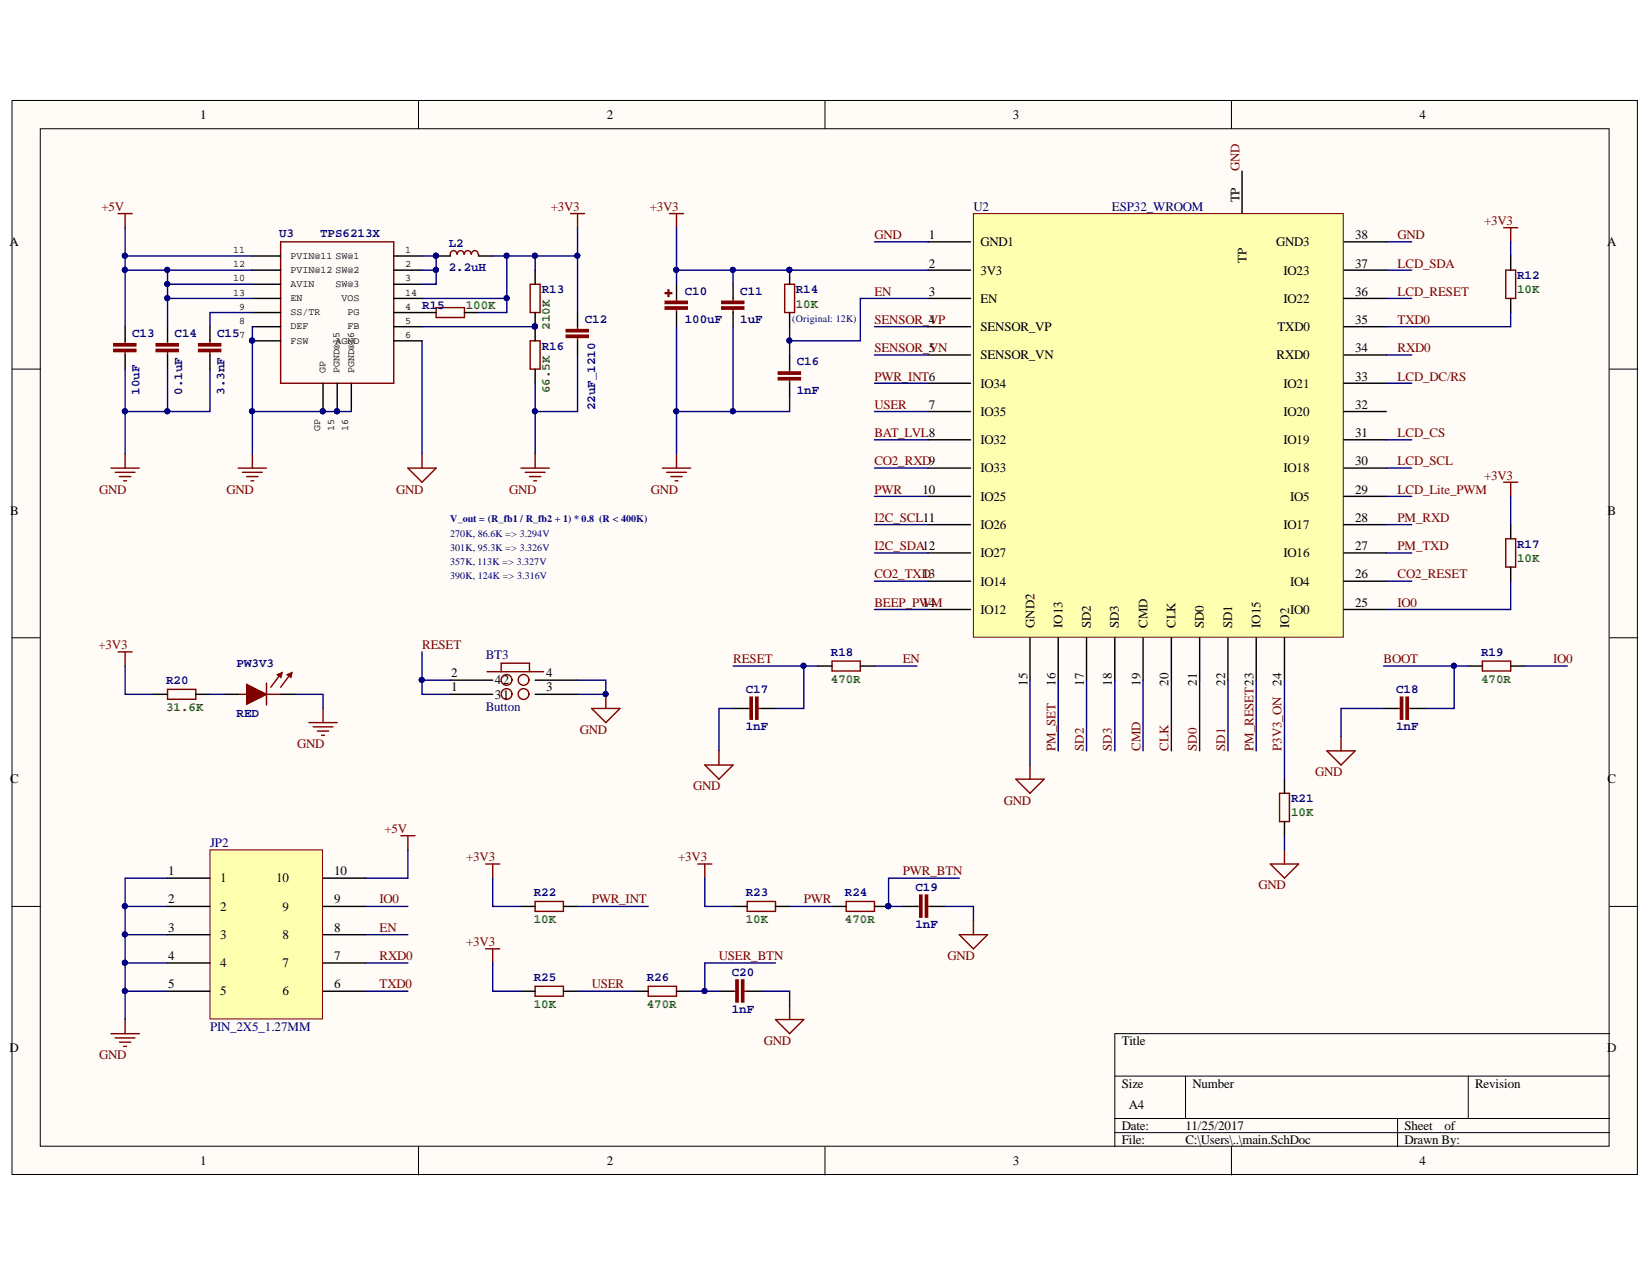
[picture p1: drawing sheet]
<svg xmlns="http://www.w3.org/2000/svg" width="279mm" height="216mm" viewBox="0 0 279 216" stroke-linecap="round" stroke-linejoin="round" font-family="sans-serif">
<defs><g id="words">
<g font-size="2.2">
<text x="33.8" y="20.1">1</text>
<text x="102.6" y="20.1">2</text>
<text x="171.3" y="20.1">3</text>
<text x="240.1" y="20.1">4</text>
<text x="209.6" y="34.2" transform="rotate(-90 209.6 34.2)">TP</text>
<text x="1.6" y="41.6">A</text>
<text x="157.1" y="40.4">1</text>
<text x="165.8" y="41.6">GND1</text>
<text x="215.8" y="41.6">GND3</text>
<text x="229.2" y="40.4">38</text>
<text x="271.8" y="41.6">A</text>
<text x="157.1" y="45.2">2</text>
<text x="165.8" y="46.4">3V3</text>
<text x="210.8" y="44.4" transform="rotate(-90 210.8 44.4)">TP</text>
<text x="217.1" y="46.4">IO23</text>
<text x="229.2" y="45.2">37</text>
<text x="157.1" y="50">3</text>
<text x="165.8" y="51.2">EN</text>
<text x="217.1" y="51.2">IO22</text>
<text x="229.2" y="50">36</text>
<text x="157.1" y="54.8">4</text>
<text x="157.1" y="59.5">5</text>
<text x="165.8" y="56">SENSOR_VP</text>
<text x="216.1" y="56">TXD0</text>
<text x="229.2" y="54.8">35</text>
<text x="229.2" y="59.5">34</text>
<text x="165.8" y="60.7">SENSOR_VN</text>
<text x="165.8" y="65.5">IO34</text>
<text x="215.9" y="60.7">RXD0</text>
<text x="217.1" y="65.5">IO21</text>
<text x="229.2" y="64.4">33</text>
<text x="157.1" y="69.1">7</text>
<text x="165.8" y="70.3">IO35</text>
<text x="217.1" y="70.3">IO20</text>
<text x="229.2" y="69.1">32</text>
<text x="165.8" y="75.1">IO32</text>
<text x="217.1" y="75.1">IO19</text>
<text x="229.2" y="73.9">31</text>
<text x="156" y="83.5">10</text>
<text x="165.8" y="79.8">IO33</text>
<text x="217.1" y="79.8">IO18</text>
<text x="229.2" y="78.6">30</text>
<text x="229.2" y="83.5">29</text>
<text x="1.7" y="87">B</text>
<text x="165.8" y="84.7">IO25</text>
<text x="165.8" y="89.4">IO26</text>
<text x="217.1" y="89.4">IO17</text>
<text x="218.2" y="84.7">IO5</text>
<text x="229.2" y="88.2">28</text>
<text x="271.9" y="87">B</text>
<text x="165.8" y="94.2">IO27</text>
<text x="217.1" y="94.2">IO16</text>
<text x="229.2" y="93">27</text>
<text x="156" y="97.8">13</text>
<text x="165.8" y="99">IO14</text>
<text x="218.2" y="99">IO4</text>
<text x="229.2" y="97.8">26</text>
<text x="156" y="102.6">14</text>
<text x="165.8" y="103.8">IO12</text>
<text x="175" y="106.1" transform="rotate(-90 175 106.1)">GND2</text>
<text x="179.7" y="106.1" transform="rotate(-90 179.7 106.1)">IO13</text>
<text x="184.5" y="106.1" transform="rotate(-90 184.5 106.1)">SD2</text>
<text x="189.2" y="106.1" transform="rotate(-90 189.2 106.1)">SD3</text>
<text x="194.1" y="106.1" transform="rotate(-90 194.1 106.1)">CMD</text>
<text x="198.8" y="106.1" transform="rotate(-90 198.8 106.1)">CLK</text>
<text x="203.6" y="106.1" transform="rotate(-90 203.6 106.1)">SD0</text>
<text x="208.4" y="106.1" transform="rotate(-90 208.4 106.1)">SD1</text>
<text x="213.2" y="106.1" transform="rotate(-90 213.2 106.1)">IO15</text>
<text x="218" y="106.1" transform="rotate(-90 218 106.1)">IO2</text>
<text x="218.2" y="103.8">IO0</text>
<text x="229.2" y="102.6">25</text>
<text x="76.3" y="114.5">2</text>
<text x="76.3" y="116.9">1</text>
<text x="83.7" y="118.1">31</text>
<text x="83.7" y="115.7">42</text>
<text x="92.4" y="116.9">3</text>
<text x="92.4" y="114.5">4</text>
<text x="173.8" y="115.9" transform="rotate(-90 173.8 115.9)">15</text>
<text x="178.5" y="115.9" transform="rotate(-90 178.5 115.9)">16</text>
<text x="183.3" y="115.9" transform="rotate(-90 183.3 115.9)">17</text>
<text x="188.1" y="115.9" transform="rotate(-90 188.1 115.9)">18</text>
<text x="192.9" y="115.9" transform="rotate(-90 192.9 115.9)">19</text>
<text x="197.6" y="115.9" transform="rotate(-90 197.6 115.9)">20</text>
<text x="202.4" y="115.9" transform="rotate(-90 202.4 115.9)">21</text>
<text x="207.2" y="115.9" transform="rotate(-90 207.2 115.9)">22</text>
<text x="216.7" y="115.9" transform="rotate(-90 216.7 115.9)">24</text>
<text x="1.7" y="132.4">C</text>
<text x="271.9" y="132.4">C</text>
<text x="28.4" y="148">1</text>
<text x="37.2" y="149.2">1</text>
<text x="46.7" y="149.2">10</text>
<text x="56.5" y="148">10</text>
<text x="28.4" y="152.7">2</text>
<text x="37.2" y="154">2</text>
<text x="47.8" y="154">9</text>
<text x="56.5" y="152.7">9</text>
<text x="28.4" y="157.6">3</text>
<text x="37.2" y="158.7">3</text>
<text x="47.8" y="158.7">8</text>
<text x="56.5" y="157.6">8</text>
<text x="28.4" y="162.4">4</text>
<text x="28.4" y="167.1">5</text>
<text x="37.2" y="163.6">4</text>
<text x="47.8" y="163.6">7</text>
<text x="56.5" y="167.1">6</text>
<text x="56.5" y="162.4">7</text>
<text x="37.2" y="168.3">5</text>
<text x="47.8" y="168.3">6</text>
<text x="1.6" y="177.9">D</text>
<text x="189.8" y="176.7">Title</text>
<text x="271.8" y="177.9">D</text>
<text x="189.8" y="183.9">Size</text>
<text x="201.7" y="183.9">Number</text>
<text x="249.5" y="183.9">Revision</text>
<text x="189.8" y="191.1">Date:</text>
<text x="190.9" y="187.4">A4</text>
<text x="200.5" y="191.1">11/25/2017</text>
<text x="237.6" y="191.1">Sheet</text>
<text x="244.3" y="191.1">of</text>
<text x="33.8" y="197">1</text>
<text x="102.6" y="197">2</text>
<text x="171.3" y="197">3</text>
<text x="189.8" y="193.4">File:</text>
<text x="200.5" y="193.4">C:\Users\..\main.SchDoc</text>
<text x="237.6" y="193.4">Drawn By:</text>
<text x="240.1" y="197">4</text>
</g>
<g font-size="2.2" fill="#800000">
<text x="209.6" y="28.9" transform="rotate(-90 209.6 28.9)">GND</text>
<text x="17.2" y="35.7">+5V</text>
<text x="93.1" y="35.7">+3V3</text>
<text x="109.9" y="35.7">+3V3</text>
<text x="147.9" y="40.4">GND</text>
<text x="236.4" y="40.4">GND</text>
<text x="251" y="38.1">+3V3</text>
<text x="236.4" y="45.2">LCD_SDA</text>
<text x="147.9" y="50">EN</text>
<text x="236.4" y="50">LCD_RESET</text>
<text x="147.9" y="54.8">SENSOR_VP</text>
<text x="147.9" y="59.5">SENSOR_VN</text>
<text x="236.4" y="54.8">TXD0</text>
<text x="236.4" y="59.5">RXD0</text>
<text x="147.9" y="64.4">PWR_INT6</text>
<text x="236.4" y="64.4">LCD_DC/RS</text>
<text x="147.9" y="69.1">USER</text>
<text x="147.9" y="73.9">BAT_LVL8</text>
<text x="236.4" y="73.9">LCD_CS</text>
<text x="16.8" y="83.5">GND</text>
<text x="38.3" y="83.5">GND</text>
<text x="67" y="83.5">GND</text>
<text x="86.1" y="83.5">GND</text>
<text x="110.1" y="83.5">GND</text>
<text x="147.9" y="83.5">PWR</text>
<text x="147.9" y="78.6">CO2_RXD9</text>
<text x="236.4" y="78.6">LCD_SCL</text>
<text x="236.4" y="83.5">LCD_Lite_PWM</text>
<text x="251" y="81.1">+3V3</text>
<text x="147.9" y="88.2">I2C_SCL11</text>
<text x="236.4" y="88.2">PM_RXD</text>
<text x="147.9" y="93">I2C_SDA12</text>
<text x="236.4" y="93">PM_TXD</text>
<text x="147.9" y="97.8">CO2_TXD</text>
<text x="236.4" y="97.8">CO2_RESET</text>
<text x="147.9" y="102.6">BEEP_PWM</text>
<text x="236.4" y="102.6">IO0</text>
<text x="16.7" y="109.8">+3V3</text>
<text x="71.4" y="109.8">RESET</text>
<text x="124" y="112.1">RESET</text>
<text x="152.7" y="112.1">EN</text>
<text x="234" y="112.1">BOOT</text>
<text x="262.7" y="112.1">IO0</text>
<text x="98.1" y="124.1">GND</text>
<text x="50.3" y="126.5">GND</text>
<text x="178.5" y="126.9" transform="rotate(-90 178.5 126.9)">PM_SET</text>
<text x="183.3" y="126.9" transform="rotate(-90 183.3 126.9)">SD2</text>
<text x="188.1" y="126.9" transform="rotate(-90 188.1 126.9)">SD3</text>
<text x="192.9" y="126.9" transform="rotate(-90 192.9 126.9)">CMD</text>
<text x="197.6" y="126.9" transform="rotate(-90 197.6 126.9)">CLK</text>
<text x="202.4" y="126.9" transform="rotate(-90 202.4 126.9)">SD0</text>
<text x="207.2" y="126.9" transform="rotate(-90 207.2 126.9)">SD1</text>
<text x="212" y="126.9" transform="rotate(-90 212 126.9)">PM_RESET23</text>
<text x="216.7" y="126.9" transform="rotate(-90 216.7 126.9)">P3V3_ON</text>
<text x="222.4" y="131.3">GND</text>
<text x="117.3" y="133.6">GND</text>
<text x="169.8" y="136.1">GND</text>
<text x="65.1" y="140.8">+5V</text>
<text x="78.8" y="145.6">+3V3</text>
<text x="114.7" y="145.6">+3V3</text>
<text x="152.7" y="148">PWR_BTN</text>
<text x="64.2" y="152.7">IO0</text>
<text x="100.1" y="152.7">PWR_INT</text>
<text x="136" y="152.7">PWR</text>
<text x="212.9" y="150.4">GND</text>
<text x="64.2" y="157.6">EN</text>
<text x="78.8" y="159.9">+3V3</text>
<text x="64.2" y="162.4">RXD0</text>
<text x="64.2" y="167.1">TXD0</text>
<text x="100.1" y="167.1">USER</text>
<text x="121.6" y="162.4">USER_BTN</text>
<text x="160.2" y="162.4">GND</text>
<text x="16.8" y="179">GND</text>
<text x="129.2" y="176.7">GND</text>
</g>
<g font-size="2.2" fill="#000080">
<text x="164.6" y="35.7">U2</text>
<text x="188.1" y="35.7">ESP32_WROOM</text>
<text x="82.1" y="111.4">BT3</text>
<text x="82.1" y="120.3">Button</text>
<text x="35.5" y="143.2">JP2</text>
<text x="35.5" y="174.3">PIN_2X5_1.27MM</text>
</g>
<g font-size="2.1" fill="#000080">
<text x="47.2" y="40">U3</text>
<text x="54.1" y="40">TPS6213X</text>
<text x="75.9" y="41.8">L2</text>
<text x="75.9" y="45.7">2.2uH</text>
<text x="256.6" y="47.2">R12</text>
<text x="71.4" y="52.2">R15</text>
<text x="91.6" y="49.6">R13</text>
<text x="115.8" y="49.8">C10</text>
<text x="125.2" y="49.8">C11</text>
<text x="134.6" y="49.6">R14</text>
<text x="22.3" y="57">C13</text>
<text x="29.5" y="57">C14</text>
<text x="36.7" y="57">C15</text>
<text x="91.6" y="59.1">R16</text>
<text x="98.9" y="54.6">C12</text>
<text x="115.8" y="54.6">100uF</text>
<text x="125.2" y="54.6">1uF</text>
<text x="134.8" y="61.7">C16</text>
<text x="23.6" y="66.7" transform="rotate(-90 23.6 66.7)">10uF</text>
<text x="30.8" y="66.7" transform="rotate(-90 30.8 66.7)">0.1uF</text>
<text x="38" y="66.7" transform="rotate(-90 38 66.7)">3.3nF</text>
<text x="100.7" y="69.3" transform="rotate(-90 100.7 69.3)">22uF_1210</text>
<text x="134.8" y="66.6">1nF</text>
<text x="256.6" y="92.6">R17</text>
<text x="40" y="112.8">PW3V3</text>
<text x="140.5" y="110.9">R18</text>
<text x="250.5" y="110.9">R19</text>
<text x="28.1" y="115.7">R20</text>
<text x="126.1" y="117.2">C17</text>
<text x="236.1" y="117.2">C18</text>
<text x="40" y="121.2">RED</text>
<text x="126.1" y="123.5">1nF</text>
<text x="236.1" y="123.5">1nF</text>
<text x="218.4" y="135.7">R21</text>
<text x="90.3" y="151.6">R22</text>
<text x="126.1" y="151.6">R23</text>
<text x="142.9" y="151.6">R24</text>
<text x="154.8" y="150.7">C19</text>
<text x="154.8" y="156.9">1nF</text>
<text x="90.3" y="165.9">R25</text>
<text x="109.4" y="165.9">R26</text>
<text x="123.8" y="165">C20</text>
<text x="123.8" y="171.3">1nF</text>
</g>
<g font-size="2.1" fill="#008000">
<text x="78.8" y="52.2">100K</text>
<text x="134.6" y="52">10K</text>
<text x="256.6" y="49.6">10K</text>
<text x="93" y="55.7" transform="rotate(-90 93 55.7)">210K</text>
<text x="93" y="66.5" transform="rotate(-90 93 66.5)">66.5K</text>
<text x="256.6" y="95">10K</text>
<text x="140.5" y="115.4">470R</text>
<text x="250.5" y="115.4">470R</text>
<text x="28.1" y="120.3">31.6K</text>
<text x="218.4" y="138">10K</text>
<text x="90.3" y="156">10K</text>
<text x="126.1" y="156">10K</text>
<text x="142.9" y="156">470R</text>
<text x="90.3" y="170.4">10K</text>
<text x="109.4" y="170.4">470R</text>
</g>
<g font-size="1.7">
<text x="39.4" y="42.8">11</text>
<text x="39.4" y="45.2">12</text>
<text x="39.4" y="47.5">10</text>
<text x="49.2" y="43.7">PVIN@11 SW@1</text>
<text x="49.2" y="46.1">PVIN@12 SW@2</text>
<text x="68.5" y="42.8">1</text>
<text x="68.5" y="45.2">2</text>
<text x="68.5" y="47.5">3</text>
<text x="39.4" y="50">13</text>
<text x="40.4" y="52.3">9</text>
<text x="49.2" y="48.5">AVIN</text>
<text x="49.2" y="50.9">EN</text>
<text x="49.2" y="53.3">SS/TR</text>
<text x="56.8" y="48.5">SW@3</text>
<text x="57.8" y="50.9">VOS</text>
<text x="58.8" y="53.3">PG</text>
<text x="68.5" y="52.3">4</text>
<text x="68.5" y="50">14</text>
<text x="40.4" y="57.1">7</text>
<text x="40.4" y="54.7">8</text>
<text x="49.2" y="58.1">FSW</text>
<text x="49.2" y="55.6">DEF</text>
<text x="56.8" y="58.1">AGND</text>
<text x="58.8" y="55.6">FB</text>
<text x="68.5" y="57.1">6</text>
<text x="68.5" y="54.7">5</text>
<text x="55.1" y="63.1" transform="rotate(-90 55.1 63.1)">GP</text>
<text x="57.4" y="63.1" transform="rotate(-90 57.4 63.1)">PGND@15</text>
<text x="59.9" y="63.1" transform="rotate(-90 59.9 63.1)">PGND@16</text>
<text x="54.1" y="72.8" transform="rotate(-90 54.1 72.8)">GP</text>
<text x="56.5" y="72.8" transform="rotate(-90 56.5 72.8)">15</text>
<text x="58.9" y="72.8" transform="rotate(-90 58.9 72.8)">16</text>
</g>
<g font-size="1.7" fill="#000080">
<text x="134" y="54.4">(Original: 12K)</text>
<text x="76.1" y="88.3">V_out = (R_fb1 / R_fb2 + 1) * 0.8 (R &lt; 400K)</text>
<text x="76.1" y="90.7">270K, 86.6K =&gt; 3.294V</text>
<text x="76.1" y="93.1">301K, 95.3K =&gt; 3.326V</text>
<text x="76.1" y="95.5">357K, 113K =&gt; 3.327V</text>
<text x="76.1" y="97.8">390K, 124K =&gt; 3.316V</text>
</g>
</g></defs>
<g fill="#fffcf8" stroke="#000" stroke-width=".17">
<path d="M2 17h274.9v181.6h-274.9z"/>
<path d="M6.8 21.8h265.3v172h-265.3z"/>
</g>
<g fill="none" stroke="#000" stroke-width=".17">
<path d="M70.8 17v4.8M139.5 17v4.8M208.3 17v4.8M2 62.4h4.8M272.2 62.4h4.8M2 107.8h4.8M272.2 107.8h4.8M2 153.2h4.8M272.2 153.2h4.8M272.2 174.8h-83.7v19.1M70.8 193.9v4.8M139.5 193.9v4.8"/>
<path d="M188.5 181.9h83.7M188.5 189.1h83.7M188.5 191.5h83.7M200.5 181.9v7.2M208.3 193.9v4.8M236.4 189.1v4.8M248.3 181.9v7.2"/>
</g>
<path d="M97.7 55.2v.5M97.7 57.1v.5" fill="none" stroke="#800000" stroke-width=".24"/>
<g fill="#800000" stroke="#800000" stroke-width=".24">
<path d="M95.8 56.7h3.7v.4h-3.7z"/>
<path d="M95.8 55.7h3.7v.4h-3.7z"/>
</g>
<path d="M97.7 52.8v2.4M97.7 57.6v2.4" fill="none" stroke="#000" stroke-width=".24"/>
<path d="M164.6 36.1h62.6v71.6h-62.6z" fill="#ffffb0" stroke="#800000" stroke-width=".17"/>
<g fill="none" stroke="#000" stroke-width=".24">
<path d="M210.1 28.9v7.2M114.4 48.1v2.4M114.4 52.8v2.4M124 48.1v2.4M124 52.8v2.4M133.5 45.7v2.4M133.5 52.8v2.4M157 40.9h7.2M157 45.7h7.2M157 50.5h7.2M157 55.2h7.2M227.3 40.9h7.2"/>
<path d="M227.3 45.7h7.2M227.3 50.5h7.2M227.3 55.2h7.2M133.5 60v2.4M133.5 64.8v2.4M157 60h7.2M157 64.8h7.2M157 69.6h7.2M157 74.4h7.2M157 79.1h7.2M227.3 60h7.2M227.3 64.8h7.2"/>
<path d="M227.3 69.6h7.2M227.3 74.4h7.2M227.3 79.1h7.2M157 83.9h7.2M157 88.7h7.2M157 93.5h7.2M157 98.3h7.2M227.3 83.9h7.2M227.3 88.7h7.2M227.3 93.5h7.2M227.3 98.3h7.2M255.5 88.7v2.4"/>
<path d="M255.5 95.9v2.4M124 119.8h2.4M128.8 119.8h2.4M138.3 112.6h2.4M145.5 112.6h2.4M157 103h7.2M174.2 107.8v7.2M179 107.8v7.2M183.8 107.8v7.2M188.5 107.8v7.2M193.3 107.8v7.2M198.1 107.8v7.2"/>
<path d="M202.9 107.8v7.2M207.7 107.8v7.2M212.5 107.8v7.2M217.2 107.8v7.2M227.3 103h7.2M234 119.8h2.4M238.8 119.8h2.4M248.3 112.6h2.4M255.5 112.6h2.4M217.2 131.7v2.4M217.2 138.9v2.4"/>
</g>
<g fill="none" stroke="#800000" stroke-width=".24">
<path d="M113.2 36.1h2.4M114.4 36.1v2.4M114.4 50.5v.4M114.4 52.4v.4M124 50.5v.4M124 52.4v.4M132.7 48.1h1.7v4.7h-1.7zM112 79.1h4.8M112.7 79.9h3.4M114.4 76.7v2.4M133.5 62.4v.5M133.5 64.3v.5"/>
<path d="M113.5 80.6h1.9M114.2 81.3h.5M254.3 81.5h2.4M254.7 91.1h1.6v4.8h-1.6zM255.5 81.5v2.4M126.4 119.8h.5M128.3 119.8h.5M140.7 111.8h4.8v1.6h-4.8zM236.4 119.8h.4M238.3 119.8h.5M250.7 111.8h4.8v1.6h-4.8zM119.2 129.3h4.8l-2.4 2.4z"/>
<path d="M121.6 127v2.3M171.8 131.7h4.8l-2.4 2.4zM174.2 129.3v2.4M216.4 134.1h1.7v4.8h-1.7zM224.4 127h4.8l-2.4 2.3zM226.8 124.6v2.4M214.9 146.1h4.7l-2.4 2.4zM217.2 143.7v2.4"/>
</g>
<g fill="#800000" stroke="#800000" stroke-width=".24">
<path d="M112.5 51.9h3.7v.4h-3.7z"/>
<path d="M112.5 50.9h3.7v.4h-3.7z"/>
<path d="M112.5 49.5h1.1v.1h-1.1z"/>
<path d="M113 49h.1v1.1h-.1z"/>
<path d="M122.1 51.9h3.7v.4h-3.7z"/>
<path d="M122.1 50.9h3.7v.4h-3.7z"/>
<path d="M131.6 63.8h3.8v.4h-3.8z"/>
<path d="M131.6 62.9h3.8v.4h-3.8z"/>
<path d="M236.8 117.9h.4v3.7h-.4z"/>
<path d="M237.8 117.9h.4v3.7h-.4z"/>
<path d="M126.9 117.9h.3v3.7h-.3z"/>
<path d="M127.8 117.9h.4v3.7h-.4z"/>
</g>
<circle cx="133.5" cy="45.6" r=".43" fill="#000080" stroke="#000080" stroke-width=".17"/>
<path d="M35.5 143.7h19v28.6h-19z" fill="#ffffb0" stroke="#800000" stroke-width=".17"/>
<g fill="none" stroke="#000" stroke-width=".24">
<path d="M255.5 43.3v2.4M255.5 50.5v2.3M25.9 117.4h2.4M33.1 117.4h2.4M28.3 148.5h7.2M28.3 153.2h7.2M28.3 158h7.2M54.6 148.5h7.2M54.6 153.2h7.2M54.6 158h7.2M28.3 162.8h7.2M28.3 167.6h7.2"/>
<path d="M54.6 162.8h7.2M54.6 167.6h7.2"/>
</g>
<g fill="none" stroke="#800000" stroke-width=".24">
<path d="M254.3 38.5h2.4M255.5 38.5v2.4M254.7 45.7h1.6v4.8h-1.6zM28.3 116.6h4.8v1.6h-4.8zM40.3 117.4h1.4M45.1 115.5v3.7M45.1 117.4h2.4M47.2 114.3l-1.4 1.9M48.9 114.3l-1.4 1.9M67.8 141.3h2.4M69 141.3v2.4M18.8 174.8h4.8"/>
<path d="M19.5 175.5h3.3M20.2 176.2h1.9M20.9 176.9h.5M21.2 172.4v2.4"/>
</g>
<path d="M46.9 114.1l.8-.4-.2 .8z" fill="#800000"/>
<path d="M46.9 114.1l.8-.4-.2 .8z" fill="none" stroke="#800000" stroke-width=".24"/>
<path d="M48.6 114.1l.8-.4-.2 .8z" fill="#800000"/>
<path d="M48.6 114.1l.8-.4-.2 .8z" fill="none" stroke="#800000" stroke-width=".24"/>
<path d="M41.7 115.7l3.4 1.7-3.4 1.7z" fill="#800000"/>
<g fill="none" stroke="#800000" stroke-width=".24">
<path d="M20 36.1h2.4M21.2 36.1v2.4M96.5 36.1h2.4M97.7 36.1v2.4M21.2 57.6v.5M21.2 59.5v.5M28.3 57.6v.5M28.3 59.5v.5M35.5 57.6v.5M35.5 59.5v.5M47.5 40.9h19.1v23.9h-19.1zM73.8 52h4.7v1.7h-4.7z"/>
<path d="M77.3 43a.59 .59 0 0 0-.8-.6 .59 .59 0 0 0-.3 .9M78.5 43a.55 .55 0 0 0-.6-.6 .55 .55 0 0 0-.5 .6M79.6 43a.55 .55 0 0 0-.5-.6 .55 .55 0 0 0-.5 .6M80.8 43a.55 .55 0 0 0-.5-.6 .55 .55 0 0 0-.6 .6M80.9 43v.3M89.7 48.1h1.6v4.7h-1.6zM89.7 57.6h1.6v4.8h-1.6zM18.8 79.1h4.8M19.5 79.9h3.3M21.2 76.7v2.4M40.3 79.1h4.8M41 79.9h3.4"/>
<path d="M42.7 76.7v2.4M69 79.1h4.8l-2.4 2.4zM71.4 76.7v2.4M88.1 79.1h4.8M88.8 79.9h3.4M90.5 76.7v2.4M20.2 80.6h1.9M20.9 81.3h.5M41.7 80.6h1.9M42.4 81.3h.5M89.5 80.6h2M90.3 81.3h.4"/>
<path d="M20 110.2h2.4M21.2 110.2v2.4M41.7 115.7l3.4 1.7-3.4 1.7zM54.6 119.8v2.4M82.4 113.6h9.5M84.8 113.6v-1.5h4.7v1.5M100.1 119.8h4.8l-2.4 2.4zM102.5 117.4v2.4M52.2 122.2h4.8M53 122.9h3.3M53.7 123.6h1.9M54.4 124.3h.5"/>
<path d="M82.1 146.1h2.4M83.3 146.1v2.4M90.5 152.4h4.8v1.7h-4.8zM118 146.1h2.4M119.2 146.1v2.4M126.4 152.4h4.8v1.7h-4.8zM143.1 152.4h4.8v1.7h-4.8zM155.1 153.2h.4M157 153.2h.5M162.2 158h4.8l-2.4 2.4zM164.6 155.6v2.4M82.1 160.4h2.4"/>
<path d="M83.3 160.4v2.4M90.5 166.8h4.8v1.6h-4.8zM109.6 166.8h4.8v1.6h-4.8zM124 167.6h.5M125.9 167.6h.5M131.2 172.4h4.7l-2.4 2.4zM133.5 170v2.4"/>
<circle cx="85.7" cy="117.3" r=".91"/>
<circle cx="85.7" cy="114.9" r=".91"/>
<circle cx="88.5" cy="117.3" r=".91"/>
<circle cx="88.5" cy="114.9" r=".91"/>
</g>
<g fill="none" stroke="#000" stroke-width=".24">
<path d="M21.2 55.2v2.4M28.3 55.2v2.4M35.5 55.2v2.4M42.7 43.3h4.8M42.7 45.7h4.8M42.7 48.1h4.8M42.7 50.5h4.8M42.7 57.6h4.8M42.7 52.8h4.8M42.7 55.2h4.8M66.6 43.3h4.8M66.6 45.7h4.8"/>
<path d="M66.6 48.1h4.8M66.6 50.5h4.8M66.6 57.6h4.8M66.6 52.8h7.2M66.6 55.2h4.8M73.8 43.3h2.4M78.5 52.8h2.4M80.9 43.3h2.4M90.5 45.7v2.4M90.5 52.8v4.8M21.2 60v2.4M28.3 60v2.4"/>
<path d="M35.5 60v2.4M54.6 64.8v4.8M57 64.8v4.8M59.4 64.8v4.8M90.5 62.4v2.4M37.9 117.4h2.4M47.5 117.4h2.4M76.2 117.4h7.1M76.2 115h7.1M90.5 117.4h7.2M90.5 115h7.2M88.1 153.2h2.4"/>
<path d="M95.3 153.2h2.4M124 153.2h2.4M131.2 153.2h2.3M140.7 153.2h2.4M147.9 153.2h2.4M152.7 153.2h2.4M157.5 153.2h2.4M88.1 167.6h2.4M95.3 167.6h2.4M107.2 167.6h2.4M114.4 167.6h2.4M121.6 167.6h2.4"/>
<path d="M126.4 167.6h2.4"/>
</g>
<g fill="#000080" stroke="#000080" stroke-width=".17">
<circle cx="42.6" cy="57.6" r=".43"/>
<circle cx="57" cy="69.5" r=".43"/>
<circle cx="54.6" cy="69.5" r=".43"/>
<circle cx="90.5" cy="55.2" r=".43"/>
<circle cx="73.7" cy="43.2" r=".43"/>
<circle cx="150.2" cy="153.2" r=".43"/>
<circle cx="245.9" cy="112.6" r=".43"/>
<circle cx="135.9" cy="112.6" r=".43"/>
<circle cx="123.9" cy="69.5" r=".43"/>
<circle cx="133.5" cy="57.6" r=".43"/>
<circle cx="123.9" cy="45.6" r=".43"/>
<circle cx="114.4" cy="45.6" r=".43"/>
<circle cx="133.5" cy="45.6" r=".43"/>
<circle cx="21.1" cy="153.2" r=".43"/>
<circle cx="21.1" cy="158" r=".43"/>
<circle cx="21.1" cy="162.8" r=".43"/>
<circle cx="21.1" cy="167.5" r=".43"/>
<circle cx="28.3" cy="48" r=".43"/>
<circle cx="28.3" cy="45.6" r=".43"/>
<circle cx="28.3" cy="50.4" r=".43"/>
<circle cx="28.3" cy="69.5" r=".43"/>
<circle cx="21.1" cy="69.5" r=".43"/>
<circle cx="42.6" cy="69.5" r=".43"/>
<circle cx="73.7" cy="45.6" r=".43"/>
<circle cx="85.7" cy="50.4" r=".43"/>
<circle cx="85.7" cy="43.2" r=".43"/>
<circle cx="90.5" cy="69.5" r=".43"/>
<circle cx="21.1" cy="43.2" r=".43"/>
<circle cx="21.1" cy="45.6" r=".43"/>
<circle cx="90.5" cy="43.2" r=".43"/>
<circle cx="97.6" cy="43.2" r=".43"/>
<circle cx="114.4" cy="69.5" r=".43"/>
<circle cx="119.2" cy="167.5" r=".43"/>
<circle cx="102.4" cy="117.3" r=".43"/>
<circle cx="71.3" cy="114.9" r=".43"/>
</g>
<g fill="#800000" stroke="#800000" stroke-width=".24">
<path d="M26.4 59.1h3.8v.3h-3.8z"/>
<path d="M26.4 58.1h3.8v.4h-3.8z"/>
<path d="M33.6 59.1h3.7v.3h-3.7z"/>
<path d="M33.6 58.1h3.7v.4h-3.7z"/>
<path d="M19.2 59.1h3.8v.3h-3.8z"/>
<path d="M19.2 58.1h3.8v.4h-3.8z"/>
<path d="M124.5 165.7h.3v3.7h-.3z"/>
<path d="M125.4 165.7h.4v3.7h-.4z"/>
<path d="M155.5 151.3h.4v3.8h-.4z"/>
<path d="M156.5 151.3h.4v3.8h-.4z"/>
</g>
<g fill="none" stroke="#000080" stroke-width=".24">
<path d="M21.2 38.5v4.8h21.5M97.7 38.5v14.3M114.4 38.5v7.2h42.6M21.2 43.3v2.4h21.5M21.2 45.7v9.5M28.3 45.7v2.4h14.4M28.3 48.1v2.4h14.4M28.3 50.5v4.7M42.7 52.8h-7.2v2.4M42.7 55.2v21.5M71.4 43.3h2.4v4.8h-2.4M71.4 50.5h14.3"/>
<path d="M71.4 55.2h19.1M71.4 45.7h2.4M71.4 57.6v19.1M83.3 43.3h2.4v9.5h-4.8M85.7 43.3h12M90.5 43.3v2.4M114.4 55.2v21.5M114.4 45.7v2.4M124 45.7v2.4M124 55.2v14.4M133.5 55.2v4.8M147.9 40.9h9.1"/>
<path d="M147.9 55.2h9.1M157 50.5h-11.5v7.1h-12M234.5 40.9h4.3M234.5 50.5h4.3M234.5 45.7h4.3M255.5 52.8v2.4h-21M255.5 40.9v2.4M21.2 62.4v7.2M28.3 62.4v7.2h-7.1v7.1M35.5 62.4v7.2h-7.2M42.7 69.6h16.7M90.5 64.8v11.9"/>
<path d="M97.7 60v9.6h-7.2M133.5 67.2v2.4h-19.1M147.9 60h9.1M147.9 64.8h9.1M147.9 74.4h9.1M147.9 79.1h9.1M147.9 69.6h9.1M234.5 60h4.3M234.5 64.8h4.3M234.5 74.4h4.3M234.5 79.1h4.3M147.9 83.9h9.1"/>
<path d="M147.9 88.7h9.1M147.9 93.5h9.1M147.9 98.3h9.1M234.5 83.9h4.3M234.5 88.7h4.3M234.5 93.5h4.3M234.5 98.3h4.3M255.5 98.3v4.7h-21M255.5 83.9v4.8M21.2 112.6v4.8h4.7M35.5 117.4h2.4M49.9 117.4h4.7v2.4"/>
<path d="M71.4 110.2v7.2h4.8M71.4 115h4.8M97.7 115h4.8v2.4h-4.8M124 119.8h-2.4v7.2M124 112.6h11.9M138.3 112.6h-2.4v7.2h-4.7M147.9 112.6h7.2M147.9 103h9.1M174.2 115v14.3M179 115v12M183.8 115v12M188.5 115v12"/>
<path d="M193.3 115v12M198.1 115v12M202.9 115v12M207.7 115v12M212.5 115v12M217.2 115v16.7M234 119.8h-7.2v4.8M234 112.6h11.9M248.3 112.6h-2.4v7.2h-4.7M257.9 112.6h7.2M21.2 153.2h7.1M21.2 158h7.1"/>
<path d="M28.3 148.5h-7.1v23.9M61.8 153.2h7.2M61.8 158h7.2M69 143.7v4.8h-7.2M83.3 148.5v4.7h4.8M97.7 153.2h11.9M119.2 148.5v4.7h4.8M133.5 153.2h7.2M159.9 153.2h4.7v2.4M162.2 148.5h-11.9v4.7h2.4M217.2 141.3v2.4M21.2 162.8h7.1"/>
<path d="M21.2 167.6h7.1M61.8 162.8h7.2M61.8 167.6h7.2M83.3 162.8v4.8h4.8M97.7 167.6h9.5M116.8 167.6h4.8M128.8 167.6h4.7v2.4M131.2 162.8h-12v4.8"/>
</g>
<use href="#words"/>
</svg>
